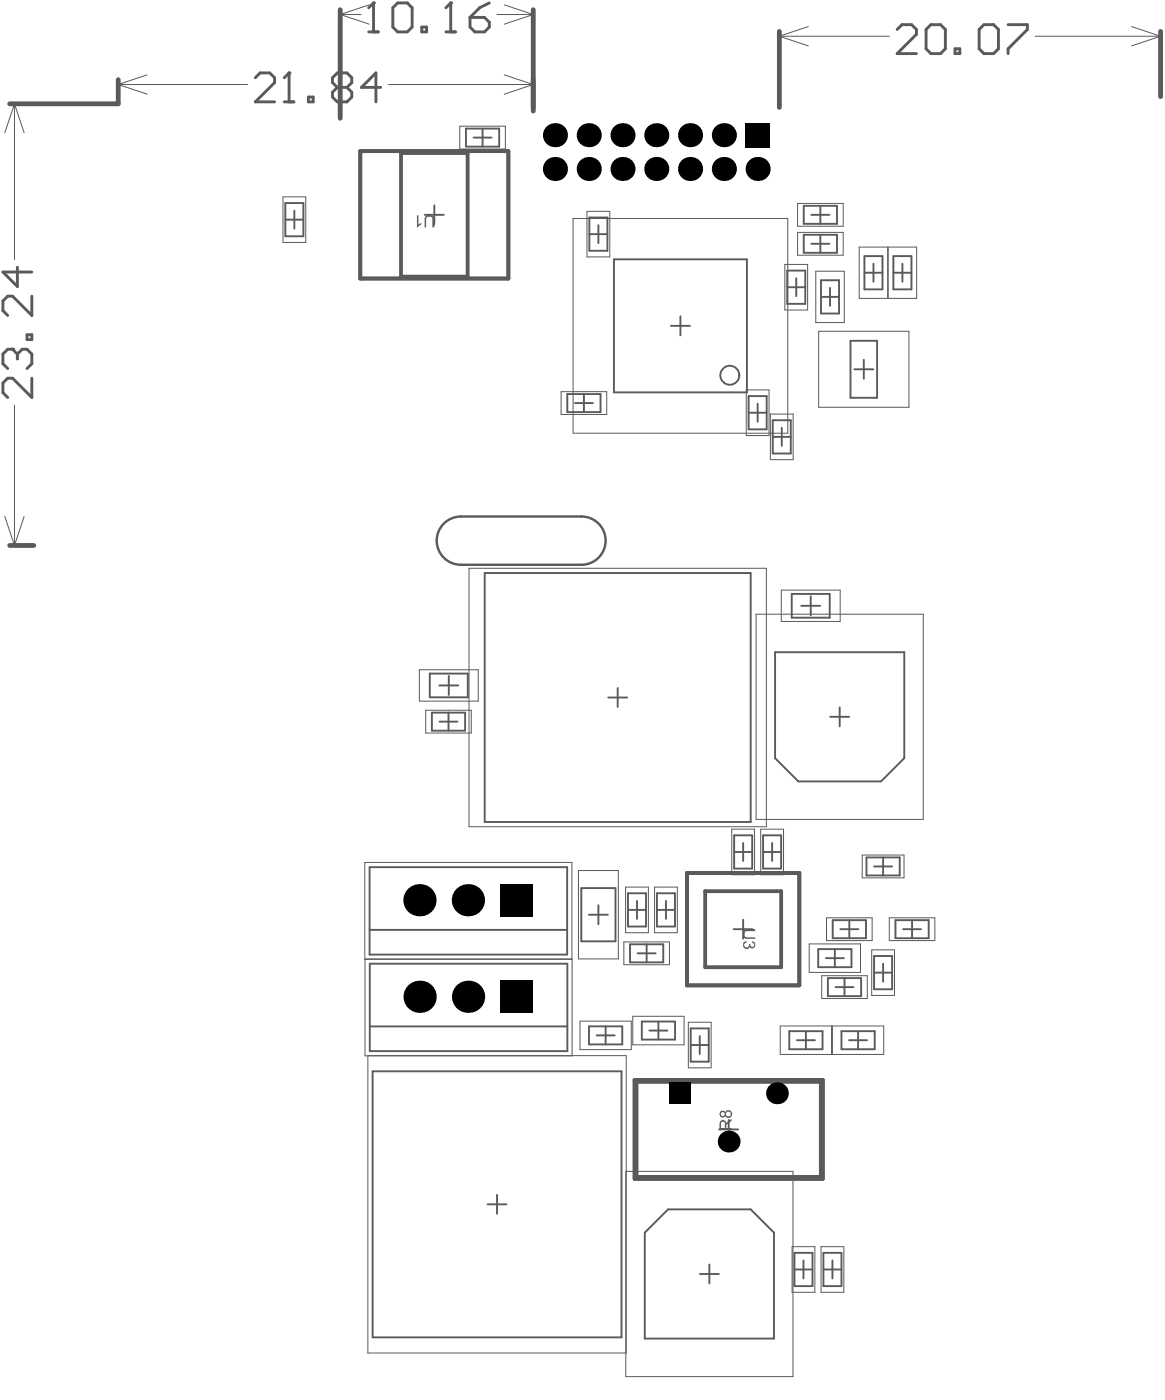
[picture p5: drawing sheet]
<svg xmlns="http://www.w3.org/2000/svg" width="204mm" height="245mm" viewBox="0 0 204 245" stroke-linecap="round" stroke-linejoin="round" font-family="sans-serif">
<g fill="none" stroke="#5a5a5a" stroke-width=".33">
<path d="M49.9 38.5h3.2M49.9 35.6h3.2v5.8h-3.2zM51.5 36.9v3.1M74.4 37.6h3.3M76 36v3.3M81.6 22.5h5.8v3.2h-5.8zM82.9 24.1h3.1M84.5 22.5v3.2M103.2 38.1h3.1v5.8h-3.1zM104.7 39.4v3.2M140.7 36h5.8v3.2h-5.8zM142 37.6h3.2"/>
<path d="M143.6 36v3.2M103.2 41h3.1M107.5 45.4h23.2v23.3h-23.2zM117.4 57.1h3.4M119.1 55.4v3.3M137.8 50.3h3.1M137.8 47.4h3.1v5.8h-3.1zM139.4 48.7v3.2M140.7 41.1h5.8v3.2h-5.8zM142 42.7h3.2M143.6 41.1v3.2M143.7 52h3.2"/>
<path d="M143.7 49.1h3.2v5.8h-3.2zM145.3 50.4v3.2M148.9 59.7h4.6v10h-4.6zM151.3 47.8h3.2M151.3 44.9h3.2v5.8h-3.2zM152.9 46.2v3.1M156.4 47.8h3.1M156.4 44.9h3.1v5.8h-3.1zM157.9 46.2v3.1M99.3 69h5.8v3.2h-5.8zM100.6 70.6h3.2M102.2 69v3.2"/>
<path d="M131 72.3h3.2M131 69.4h3.2v5.8h-3.2zM132.6 70.7v3.2M135.3 76.5h3.1M135.3 73.6h3.1v5.8h-3.1zM136.8 74.9v3.2M149.5 64.7h3.4M151.2 63v3.3M75.2 118h6.7v4.1h-6.7zM78.6 118.4v3.3M84.8 100.4h46.6v43.6h-46.6zM135.7 114.2h22.6v18.6l-4.1 4.1h-14.5l-4-4.1z"/>
<path d="M138.6 104h6.6v4.2h-6.6zM140.2 106.1h3.4M141.9 104.4v3.4M75.6 124.8h5.8v3.2h-5.8zM76.9 120h3.3M76.9 126.4h3.2M78.5 124.8v3.2M106.5 122.2h3.3M108.1 120.5v3.3M145.3 125.5h3.3M147 123.9v3.3M64.7 151.9h34.6v15.3h-34.6z"/>
<path d="M80.2 157.7h3.4M81.9 156v3.3M101.7 155.5h6v9.4h-6zM104.7 158.5v3.4M109.9 159.3h3.2M109.9 156.4h3.2v5.9h-3.2zM111.5 157.8v3.1M115 159.3h3.1M115 156.4h3.1v5.9h-3.1zM116.6 157.8v3.1M128.5 149.2h3.2M128.5 146.3h3.2v5.8h-3.2z"/>
<path d="M130.1 147.6v3.2M133.6 149.2h3.1M133.6 146.3h3.1v5.8h-3.1zM135.1 147.6v3.2M151.7 150.2h5.8v3.1h-5.8zM153 151.7h3.1M154.6 150.2v3.1M64.7 162.8h34.6M64.7 168.8h34.6v15.3h-34.6zM64.7 179.8h34.6M80.3 174.6h3.3M81.9 172.9v3.3"/>
<path d="M103.1 160.2h3.3M103.1 179.7h5.8v3.2h-5.8zM106 179.7v3.2M110.3 165.4h5.8v3.1h-5.8zM111.6 167h3.2M112.3 178.9h5.9v3.2h-5.9zM113.2 165.4v3.1M115.2 178.9v3.2M128.4 162.7h3.3M130.1 161.1v3.3M143.2 166.2h5.8v3.2h-5.8zM144.5 167.8h3.2"/>
<path d="M144.9 171.3h5.8v3.2h-5.8zM145.7 161.1h5.9v3.2h-5.9zM146.1 166.2v3.2M146.2 172.9h3.2M147.1 162.7h3.1M147.8 171.3v3.2M148.7 161.1v3.2M153 170.3h3.1M153 167.4h3.1v5.8h-3.1zM154.6 168.8v3.1M156.7 161.1h5.8v3.2h-5.8zM158.1 162.7h3.1"/>
<path d="M159.6 161.1v3.2M65.2 187.6h43.6v46.6h-43.6zM104.4 181.3h3.2M113.7 180.5h3.1M120.9 183h3.2M120.9 180.1h3.2v5.8h-3.2zM122.5 181.4v3.2M125.9 197.8h3.3M127.5 196.1v3.4M138.1 180.6h5.9v3.2h-5.9zM139.5 182.2h3.1M141.1 180.6v3.2"/>
<path d="M147.3 180.6h5.8v3.2h-5.8zM148.6 182.2h3.2M150.2 180.6v3.2M85.3 210.9h3.4M87 209.2v3.4M116.9 211.8h14.5l4.1 4.1v18.5h-22.6v-18.5zM139.1 219.4h3.1v5.8h-3.1zM144.1 219.4h3.2v5.8h-3.2zM122.5 223.1h3.3M124.2 221.4v3.4M139.1 222.3h3.1M140.6 220.7v3.2"/>
<path d="M144.1 222.3h3.2M145.7 220.7v3.2"/>
<circle cx="127.7" cy="65.7" r="1.66"/>
</g>
<g fill="none" stroke="#5a5a5a" stroke-width=".18">
<path d="M49.5 34.5h4v8h-4zM80.5 22.1h8v4h-8zM100.3 38.3h37.6v37.6h-37.6zM102.7 37h4v8h-4zM139.6 35.6h8v4h-8zM137.4 46.3h4v8h-4zM139.6 40.7h8v4h-8zM142.8 47.5h5v9h-5zM143.3 58h15.8v13.3h-15.8zM150.4 43.3h5v9h-5zM155.5 43.3h4.9v9h-4.9zM98.2 68.6h8v4h-8z"/>
<path d="M130.6 68.3h4v8h-4zM134.8 72.5h4v8h-4zM82.1 99.5h52v45.3h-52zM73.4 117.3h10.3v5.5h-10.3zM132.3 107.6h29.3v35.9h-29.3zM136.7 103.3h10.4v5.5h-10.4zM74.5 124.4h8v4h-8zM101.2 152.5h7v15.4h-7zM109.5 155.4h4v7.9h-4zM114.6 155.4h4v7.9h-4zM128.1 145.2h4v8h-4zM133.1 145.2h4v8h-4z"/>
<path d="M150.9 149.7h7.3v4h-7.3zM100.1 167.9h-36.2v17h36.2v-33.9h-36.2v17h36.2M101.5 178.8h9v5h-9zM109.2 165h8v4h-8zM110.8 178h8.9v5h-8.9zM120.5 179h4v8h-4zM136.6 179.7h8.9v5h-8.9zM141.6 165.3h9v5h-9zM143.8 170.9h8v4h-8zM144.7 160.7h7.9v4h-7.9zM145.7 179.7h9v5h-9zM152.6 166.3h4v8h-4z"/>
<path d="M155.6 160.7h8v4h-8zM64.4 184.9h45.2v52.1h-45.2zM109.5 205.1h29.3v36h-29.3zM138.6 218.3h4v8h-4zM143.7 218.3h4v8h-4z"/>
</g>
<path d="M63.1 26.5h25.9v22.3h-25.9zM70.2 26.8h11.6v21.6h-11.6zM120.2 152.9h19.7v19.7h-19.7zM123.4 156.1h13.3v13.3h-13.3zM111.1 189.1h32.9v17.3h-32.9zM111.4 189.5h32.3v16.6h-32.3z" fill="none" stroke="#5a5a5a" stroke-width=".66"/>
<g fill="#5a5a5a">
<path d="M130.4 162.8l1.8-.1v.4h-1.2a.57 .57 0 0 0-.6 .2 .57 .57 0 0 0 0 .7l.3 .2h1.5v.2h-1.2a.78 .78 0 0 1-.8-.2 .78 .78 0 0 1-.1-.9z"/>
<path d="M130.2 164.9l.5-.1v.3a.43 .43 0 0 0-.4 .5 .43 .43 0 0 0 .5 .3 .43 .43 0 0 0 .3-.5h.2a.33 .33 0 0 0 .2 .4 .33 .33 0 0 0 .4-.2 .33 .33 0 0 0-.1-.4l-.2-.1 .1-.3a.62 .62 0 0 1 .5 .8 .62 .62 0 0 1-.9 .4v-.2a.64 .64 0 0 1-.9 .3 .64 .64 0 0 1-.3-.8z"/>
<path d="M74.6 37.8a.97 .97 0 0 1 1.3 .4l.1 1.6h-.3v-1.2a.57 .57 0 0 0-.3-.6 .57 .57 0 0 0-.7 0l-.1 .3v1.5h-.3v-1.7z"/>
<path d="M73 37.7h.2v1.7l.5-.3v.2l-.3 .2-.3 .3h-.1z"/>
<path d="M126.4 196.5l-.2 .1v1h.7v-.7a.37 .37 0 0 0-.2-.4 .37 .37 0 0 0-.3 0zM126.2 196.2a.64 .64 0 0 1 .9 .5l.3-.3 .6-.4v.3l-.7 .5-.2 .2v.6h.9v.2h-2.1v-1.2z"/>
<path d="M126.4 194.8a.35 .35 0 0 0-.3 .5 .35 .35 0 0 0 .6 .1 .35 .35 0 0 0 0-.5zM127 195.1a.45 .45 0 0 0 .9 0 .45 .45 0 0 0-.9 0zM126.1 194.6l.3-.1a.45 .45 0 0 1 .5 .3 .64 .64 0 0 1 .9-.3 .64 .64 0 0 1 .2 .9 .59 .59 0 0 1-.5 .4 .59 .59 0 0 1-.6-.4 .53 .53 0 0 1-.6 .3 .53 .53 0 0 1-.4-.7z"/>
</g>
<path d="M80.7 98.9h21.1M80.7 90.5h21.1" fill="none" stroke="#5a5a5a" stroke-width=".42"/>
<g fill="none" stroke="#5a5a5a" stroke-width=".18">
<path d="M2.5 18.2l1.7 5.1M2.5 18.2l-1.7 5.1M2.5 18.2v27.2M20.7 14.8l5.1 1.7M20.7 14.8h22.6M25.8 13.1l-5.1 1.7M59.5 2.5l5.1 1.7M59.5 2.5h3.7M64.6 .9l-5.1 1.6M68 14.8h25.3M87 2.5h6.3M88.3 .9l5 1.6"/>
<path d="M88.3 13.1l5 1.7M93.3 2.5l-5 1.7M93.3 14.8l-5 1.7M136.4 6.3l5.1 1.7M136.4 6.3h19.3M141.5 4.7l-5.1 1.6M181.2 6.3h21.9M198.1 4.7l5 1.6M203.1 6.3l-5 1.7M2.5 71v24.5M.8 90.5l1.7 5M4.2 90.5l-1.7 5"/>
</g>
<path d="M20.7 14v4.2h-19M59.5 1.7v19M93.3 1.7v17.7M136.4 5.5v13.3M203.1 5.5v11.4M1.7 95.5h4.2" fill="none" stroke="#5a5a5a" stroke-width=".84"/>
<path d="M64.5 5.6h1.7M65.4 .5v5.1M157 5.2l.9-.9h1.7l.8 .9v.8l-3.4 3.4h3.4M162.9 4.3h1.7l.9 .9v3.3l-.9 .9h-1.7l-.8-.9v-3.3zM167.2 8.5h.8v.9h-.8zM172.2 4.3h1.7l.9 .9v3.3l-.9 .9h-1.7l-.8-.9v-3.3zM176.4 4.3h3.4v.9l-3.4 3.3v.9" fill="none" stroke="#5a5a5a" stroke-width=".51"/>
<circle cx="65.4" cy=".5" r=".25" fill="#5a5a5a"/>
<path d="M65.4 .5l-.9 .9M69.6 .5h1.7l.8 .9v3.3l-.8 .9h-1.7l-.8-.9v-3.3zM73.8 4.7h.9v.9h-.9zM78 5.6h1.7M78.9 .5v5.1" fill="none" stroke="#5a5a5a" stroke-width=".51"/>
<circle cx="78.9" cy=".5" r=".25" fill="#5a5a5a"/>
<path d="M78.9 .5l-.9 .9M82.3 3.1h2.5l.8 .8v.8l-.8 .9h-1.7l-.8-.9zM85.6 .5l-1.6 .9-1.7 1.7M2.2 61.2h-.8l-.9 .8v1.7l.9 .8M5.6 66.2v3.4l-3.4-3.4h-.8l-.9 .9v1.7l.9 .8" fill="none" stroke="#5a5a5a" stroke-width=".51"/>
<circle cx="2.2" cy="61.2" r=".25" fill="#5a5a5a"/>
<path d="M44.7 13.6l.8-.8h1.7l.9 .8v.9l-3.4 3.3h3.4M49.8 17.8h1.6M50.6 12.8v5M3 46.8v3.4l-2.5-2.6h5.1M4.7 58.6h.9v.9h-.9zM5.6 51.9v3.3l-3.4-3.3h-.8l-.9 .8v1.7l.9 .8M2.2 61.2l.8 .8M3 62v.9M3 62l.9-.8h.8l.9 .8v1.7l-.9 .8" fill="none" stroke="#5a5a5a" stroke-width=".51"/>
<circle cx="50.6" cy="12.8" r=".25" fill="#5a5a5a"/>
<path d="M50.6 12.8l-.8 .8M54 17h.8v.8h-.8zM59 15.3l-.8 .9v.8l.8 .8h1.7l.9-.8v-.8l-.9-.9M59 15.3l-.8-.8v-.9l.8-.8h1.7l.9 .8v.9l-.9 .8M59 15.3h1.7M66.6 15.3h-3.3l2.5-2.5v5" fill="none" stroke="#5a5a5a" stroke-width=".51"/>
<path d="M80.7 90.5a4.2 4.2 0 0 0-4.3 4.2 4.2 4.2 0 0 0 4.3 4.2M101.8 90.5a4.2 4.2 0 0 1 4.2 4.2 4.2 4.2 0 0 1-4.2 4.2" fill="none" stroke="#5a5a5a" stroke-width=".42"/>
<g fill="#000">
<path d="M130.5 21.6h4.2v4.2h-4.2z" fill-rule="evenodd"/>
<path d="M87.5 154.8h5.7v5.7h-5.7z" fill-rule="evenodd"/>
<path d="M87.6 171.7h5.6v5.7h-5.6z" fill-rule="evenodd"/>
<path d="M117.2 189.6h3.8v3.8h-3.8z" fill-rule="evenodd"/>
</g>
<g fill="#000">
<circle cx="97.1" cy="23.7" r="2.11"/>
<circle cx="97.1" cy="29.6" r="2.11"/>
<circle cx="103" cy="29.6" r="2.11"/>
<circle cx="103" cy="23.7" r="2.11"/>
<circle cx="109" cy="23.7" r="2.11"/>
<circle cx="109" cy="29.6" r="2.11"/>
<circle cx="114.9" cy="29.6" r="2.11"/>
<circle cx="114.9" cy="23.7" r="2.11"/>
<circle cx="120.8" cy="29.6" r="2.11"/>
<circle cx="120.8" cy="23.7" r="2.11"/>
<circle cx="126.7" cy="29.6" r="2.11"/>
<circle cx="126.7" cy="23.7" r="2.11"/>
<circle cx="132.6" cy="29.6" r="2.11"/>
<circle cx="73.4" cy="157.7" r="2.82"/>
<circle cx="81.9" cy="157.7" r="2.82"/>
<circle cx="73.4" cy="174.6" r="2.82"/>
<circle cx="81.9" cy="174.6" r="2.82"/>
<circle cx="127.5" cy="199.9" r="1.91"/>
<circle cx="136" cy="191.5" r="1.91"/>
</g>
</svg>
